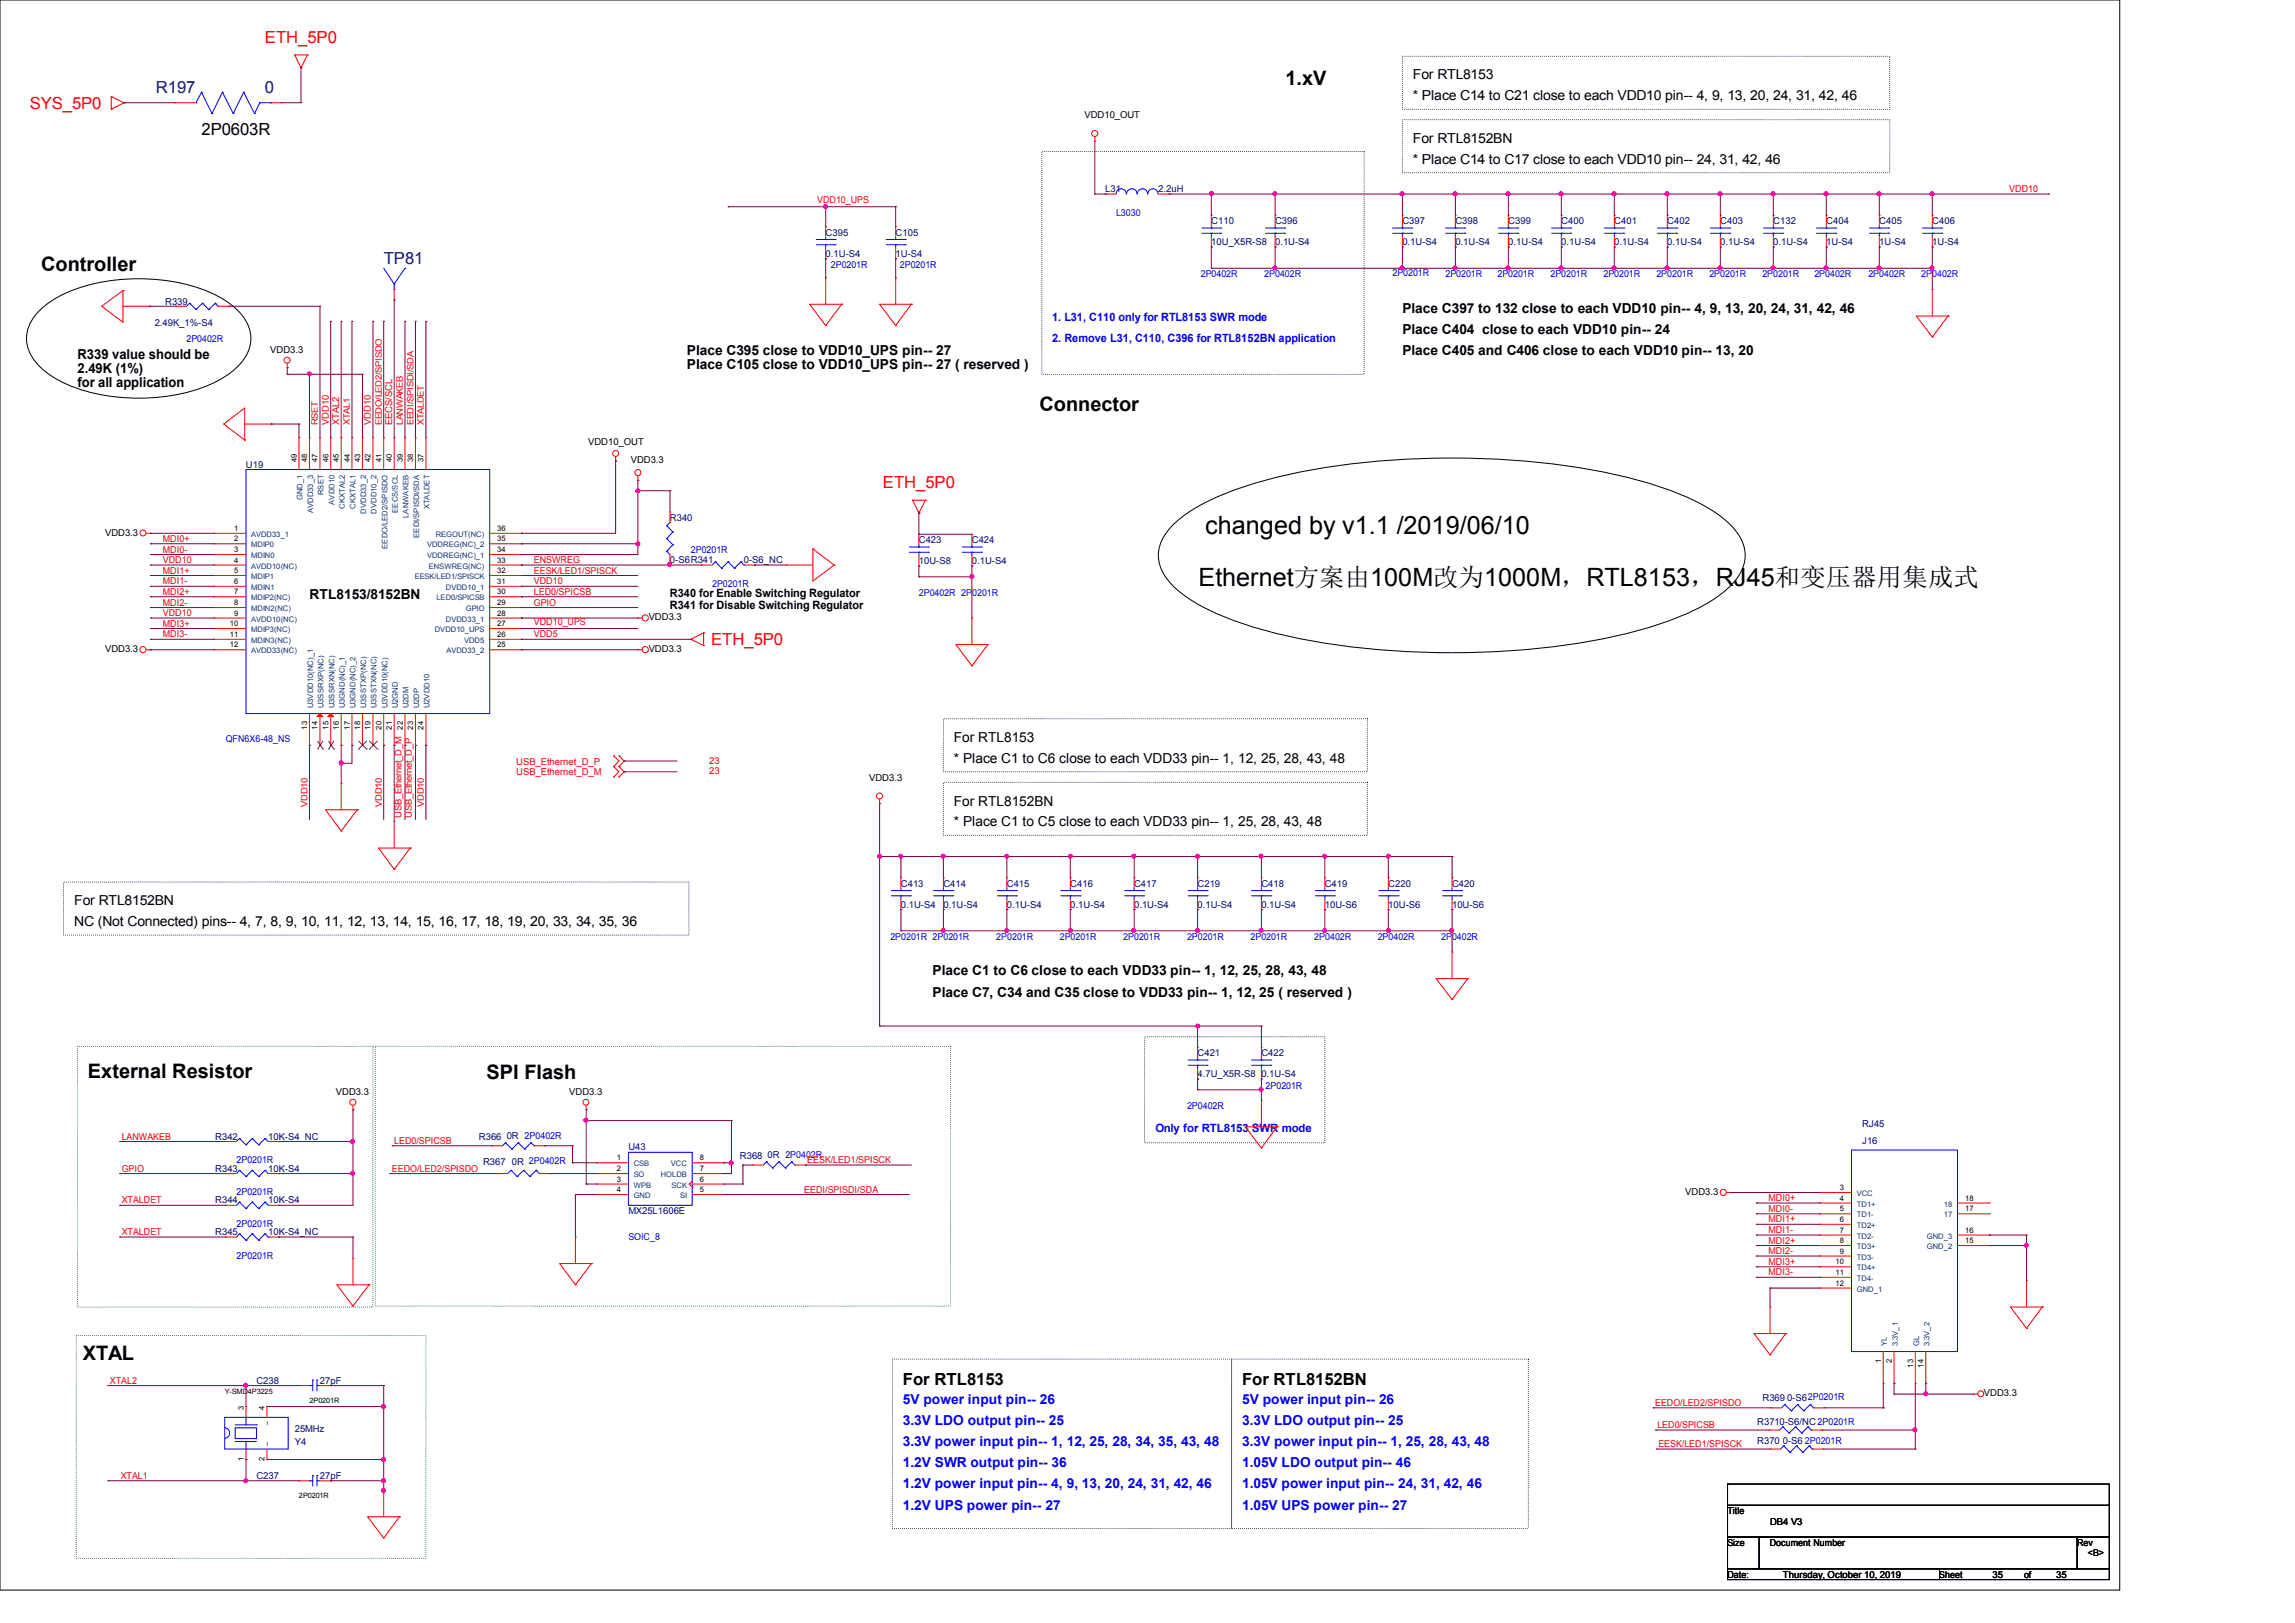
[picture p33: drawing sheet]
<svg xmlns="http://www.w3.org/2000/svg" width="297mm" height="210mm" viewBox="0 0 297 210" stroke-linecap="round" stroke-linejoin="round" font-family="sans-serif">
<defs><g id="words">
<g font-size="3.3">
<text x="156" y="69.1">changed by v1.1 /2019/06/10</text>
<text x="155.1" y="75.8">Ethernet方案由100M改为1000M，RTL8153，RJ45和变压器用集成式</text>
</g>
<g font-size="2.6">
<text x="166.4" y="11">1.xV</text>
<text x="5.3" y="35.1">Controller</text>
<text x="134.5" y="53.2">Connector</text>
<text x="11.4" y="139.4">External Resistor</text>
<text x="62.9" y="139.6">SPI Flash</text>
<text x="10.7" y="175.9">XTAL</text>
</g>
<g font-size="2.2" fill="#f00">
<text x="34.3" y="5.5">ETH_5P0</text>
<text x="3.9" y="14.1">SYS_5P0</text>
<text x="114.3" y="63.2">ETH_5P0</text>
<text x="92" y="83.5">ETH_5P0</text>
</g>
<g font-size="2.2" fill="#000080">
<text x="20.1" y="12">R197</text>
<text x="34.3" y="12">0</text>
<text x="49.7" y="34.2">TP81</text>
</g>
<g font-size="2.2">
<text x="26.1" y="17.5">2P0603R</text>
<text x="116.8" y="179.2">For RTL8153</text>
<text x="160.7" y="179.2">For RTL8152BN</text>
</g>
<g font-size="1.8">
<text x="182.8" y="10.2">For RTL8153</text>
<text x="182.8" y="13">* Place C14 to C21 close to each VDD10 pin-- 4, 9, 13, 20, 24, 31, 42, 46</text>
<text x="182.8" y="18.5">For RTL8152BN</text>
<text x="182.8" y="21.2">* Place C14 to C17 close to each VDD10 pin-- 24, 31, 42, 46</text>
<text x="181.5" y="40.5">Place C397 to 132 close to each VDD10 pin-- 4, 9, 13, 20, 24, 31, 42, 46</text>
<text x="10" y="46.5">R339 value should be</text>
<text x="88.9" y="46">Place C395 close to VDD10_UPS pin-- 27</text>
<text x="88.9" y="47.8">Place C105 close to VDD10_UPS pin-- 27 ( reserved )</text>
<text x="181.5" y="43.2">Place C404 close to each VDD10 pin-- 24</text>
<text x="181.5" y="46">Place C405 and C406 close to each VDD10 pin-- 13, 20</text>
<text x="10" y="48.3">2.49K (1%)</text>
<text x="10" y="50.1">for all application</text>
<text x="40" y="77.5">RTL8153/8152BN</text>
<text x="123.4" y="96">For RTL8153</text>
<text x="123.4" y="98.7">* Place C1 to C6 close to each VDD33 pin-- 1, 12, 25, 28, 43, 48</text>
<text x="123.4" y="106.9">* Place C1 to C5 close to each VDD33 pin-- 1, 25, 28, 43, 48</text>
<text x="123.4" y="104.2">For RTL8152BN</text>
<text x="9.6" y="119.8">NC (Not Connected) pins-- 4, 7, 8, 9, 10, 11, 12, 13, 14, 15, 16, 17, 18, 19, 20, 33, 34, 35, 36</text>
<text x="9.6" y="117.1">For RTL8152BN</text>
<text x="120.7" y="128.9">Place C7, C34 and C35 close to VDD33 pin-- 1, 12, 25 ( reserved )</text>
<text x="120.7" y="126.2">Place C1 to C6 close to each VDD33 pin-- 1, 12, 25, 28, 43, 48</text>
</g>
<g font-size="1.8" fill="#00f">
<text x="116.8" y="181.6">5V power input pin-- 26</text>
<text x="116.8" y="184.4">3.3V LDO output pin-- 25</text>
<text x="160.7" y="181.6">5V power input pin-- 26</text>
<text x="160.7" y="184.4">3.3V LDO output pin-- 25</text>
<text x="116.8" y="187.1">3.3V power input pin-- 1, 12, 25, 28, 34, 35, 43, 48</text>
<text x="116.8" y="189.8">1.2V SWR output pin-- 36</text>
<text x="160.7" y="189.8">1.05V LDO output pin-- 46</text>
<text x="160.7" y="187.1">3.3V power input pin-- 1, 25, 28, 43, 48</text>
<text x="116.8" y="192.6">1.2V power input pin-- 4, 9, 13, 20, 24, 31, 42, 46</text>
<text x="116.8" y="195.3">1.2V UPS power pin-- 27</text>
<text x="160.7" y="192.6">1.05V power input pin-- 24, 31, 42, 46</text>
<text x="160.7" y="195.3">1.05V UPS power pin-- 27</text>
</g>
<g font-size="1.5" fill="#00f">
<text x="136.2" y="41.5">1. L31, C110 only for RTL8153 SWR mode</text>
<text x="136.2" y="44.3">2. Remove L31, C110, C396 for RTL8152BN application</text>
<text x="149.5" y="146.5">Only for RTL8153 SWR mode</text>
</g>
<g font-size="1.5">
<text x="86.7" y="77.2">R340 for Enable Switching Regulator</text>
<text x="86.7" y="78.7">R341 for Disable Switching Regulator</text>
</g>
<g font-size="1.2">
<text x="140.3" y="15.3">VDD10_OUT</text>
<text x="35" y="45.7">VDD3.3</text>
<text x="76.1" y="57.5">VDD10_OUT</text>
<text x="81.6" y="59.9">VDD3.3</text>
<text x="13.6" y="69.3">VDD3.3</text>
<text x="83.9" y="80.3">VDD3.3</text>
<text x="13.6" y="84.4">VDD3.3</text>
<text x="83.9" y="84.4">VDD3.3</text>
<text x="112.5" y="101">VDD3.3</text>
<text x="43.5" y="141.7">VDD3.3</text>
<text x="73.7" y="141.7">VDD3.3</text>
<text x="218.1" y="154.6">VDD3.3</text>
<text x="256.7" y="180.7">VDD3.3</text>
<text x="223.5" y="195.9">Title</text>
<text x="229.1" y="197.3">DB4 V3</text>
<text x="223.5" y="200">Size</text>
<text x="229" y="200">Document Number</text>
<text x="268.8" y="200">Rev</text>
<text x="270.2" y="201.4">&lt;B&gt;</text>
<text x="223.5" y="204.1">Date:</text>
<text x="230.7" y="204.1">Thursday, October 10, 2019</text>
<text x="251" y="204.1">Sheet</text>
<text x="257.8" y="204.1">35</text>
<text x="261.9" y="204.1">of</text>
<text x="266.1" y="204.1">35</text>
</g>
<g font-size="1.2" fill="#f00">
<text x="105.7" y="26.3">VDD10_UPS</text>
<text x="260" y="24.8">VDD10</text>
<text x="41.1" y="55" transform="rotate(-90 41.1 55)">RSET</text>
<text x="42.5" y="55" transform="rotate(-90 42.5 55)">VDD10</text>
<text x="43.9" y="55" transform="rotate(-90 43.9 55)">XTAL2</text>
<text x="45.3" y="55" transform="rotate(-90 45.3 55)">XTAL1</text>
<text x="48" y="55" transform="rotate(-90 48 55)">VDD10</text>
<text x="49.4" y="55" transform="rotate(-90 49.4 55)">EEDO/LED2/SPISDO</text>
<text x="50.8" y="55" transform="rotate(-90 50.8 55)">EECS/SCL</text>
<text x="52.2" y="55" transform="rotate(-90 52.2 55)">LANWAKEB</text>
<text x="53.5" y="55" transform="rotate(-90 53.5 55)">EEDI/SPISDI/SDA</text>
<text x="54.9" y="55" transform="rotate(-90 54.9 55)">XTALDET</text>
<text x="21.1" y="70.1">MDI0+</text>
<text x="21.1" y="71.5">MDI0-</text>
<text x="21.1" y="72.9">VDD10</text>
<text x="21.1" y="74.2">MDI1+</text>
<text x="21.1" y="75.6">MDI1-</text>
<text x="21.1" y="77">MDI2+</text>
<text x="69.1" y="72.9">ENSWREG</text>
<text x="69.1" y="74.2">EESK/LED1/SPISCK</text>
<text x="69.1" y="75.6">VDD10</text>
<text x="69.1" y="77">LED0/SPICSB</text>
<text x="21.1" y="78.4">MDI2-</text>
<text x="21.1" y="79.7">VDD10</text>
<text x="21.1" y="81.1">MDI3+</text>
<text x="21.1" y="82.5">MDI3-</text>
<text x="69.1" y="78.4">GPIO</text>
<text x="69.1" y="80.9">VDD10_UPS</text>
<text x="69.1" y="82.5">VDD5</text>
<text x="66.8" y="98.9">USB_Ethernet_D_P</text>
<text x="66.8" y="100.3">USB_Ethernet_D_M</text>
<text x="91.8" y="98.8">23</text>
<text x="91.8" y="100.2">23</text>
<text x="39.8" y="104.4" transform="rotate(-90 39.8 104.4)">VDD10</text>
<text x="49.4" y="104.4" transform="rotate(-90 49.4 104.4)">VDD10</text>
<text x="51.9" y="105.8" transform="rotate(-90 51.9 105.8)">USB_Ethernet_D_M</text>
<text x="53.3" y="105.8" transform="rotate(-90 53.3 105.8)">USB_Ethernet_D_P</text>
<text x="54.9" y="104.4" transform="rotate(-90 54.9 104.4)">VDD10</text>
<text x="15.7" y="147.4">LANWAKEB</text>
<text x="51" y="148">LED0/SPICSB</text>
<text x="15.7" y="151.6">GPIO</text>
<text x="15.7" y="155.7">XTALDET</text>
<text x="50.7" y="151.6">EEDO/LED2/SPISDO</text>
<text x="104.1" y="154.3">EEDI/SPISDI/SDA</text>
<text x="104.5" y="150.5">EESK/LED1/SPISCK</text>
<text x="228.9" y="155.4">MDI0+</text>
<text x="15.7" y="159.8">XTALDET</text>
<text x="228.9" y="156.8">MDI0-</text>
<text x="228.9" y="158.2">MDI1+</text>
<text x="228.9" y="159.6">MDI1-</text>
<text x="228.9" y="160.9">MDI2+</text>
<text x="228.9" y="162.3">MDI2-</text>
<text x="228.9" y="163.7">MDI3+</text>
<text x="228.9" y="165">MDI3-</text>
<text x="14.2" y="179">XTAL2</text>
<text x="214.2" y="181.9">EEDO/LED2/SPISDO</text>
<text x="214.5" y="184.8">LED0/SPICSB</text>
<text x="15.6" y="191.3">XTAL1</text>
<text x="214.6" y="187.2">EESK/LED1/SPISCK</text>
</g>
<g font-size="1.2" fill="#000080">
<text x="143" y="24.9">L31</text>
<text x="149.9" y="24.9">2.2uH</text>
<text x="156.8" y="29">C110</text>
<text x="165" y="29">C396</text>
<text x="181.5" y="29">C397</text>
<text x="188.3" y="29">C398</text>
<text x="195.2" y="29">C399</text>
<text x="202.1" y="29">C400</text>
<text x="208.9" y="29">C401</text>
<text x="215.8" y="29">C402</text>
<text x="222.6" y="29">C403</text>
<text x="229.5" y="29">C132</text>
<text x="236.3" y="29">C404</text>
<text x="243.2" y="29">C405</text>
<text x="250.1" y="29">C406</text>
<text x="106.8" y="30.5">C395</text>
<text x="106.8" y="33.2">0.1U-S4</text>
<text x="115.9" y="30.5">C105</text>
<text x="115.9" y="33.2">1U-S4</text>
<text x="156.8" y="31.8">10U_X5R-S8</text>
<text x="165" y="31.8">0.1U-S4</text>
<text x="181.5" y="31.8">0.1U-S4</text>
<text x="188.3" y="31.8">0.1U-S4</text>
<text x="195.2" y="31.8">0.1U-S4</text>
<text x="202.1" y="31.8">0.1U-S4</text>
<text x="208.9" y="31.8">0.1U-S4</text>
<text x="215.8" y="31.8">0.1U-S4</text>
<text x="222.6" y="31.8">0.1U-S4</text>
<text x="229.5" y="31.8">0.1U-S4</text>
<text x="236.3" y="31.8">1U-S4</text>
<text x="243.2" y="31.8">1U-S4</text>
<text x="250.1" y="31.8">1U-S4</text>
<text x="21.4" y="39.4">R339</text>
<text x="20" y="42.2">2.49K_1%-S4</text>
<text x="31.8" y="60.5">U19</text>
<text x="86.7" y="67.4">R340</text>
<text x="118.9" y="70.3">C423</text>
<text x="125.8" y="70.3">C424</text>
<text x="86.7" y="72.9">0-S6R341</text>
<text x="96.3" y="72.9">0-S6_NC</text>
<text x="118.9" y="73">10U-S8</text>
<text x="125.8" y="73">0.1U-S4</text>
<text x="116.6" y="114.7">C413</text>
<text x="116.6" y="117.5">0.1U-S4</text>
<text x="122.1" y="114.7">C414</text>
<text x="122.1" y="117.5">0.1U-S4</text>
<text x="130.3" y="114.7">C415</text>
<text x="130.3" y="117.5">0.1U-S4</text>
<text x="138.5" y="114.7">C416</text>
<text x="138.5" y="117.5">0.1U-S4</text>
<text x="146.8" y="114.7">C417</text>
<text x="146.8" y="117.5">0.1U-S4</text>
<text x="155" y="114.7">C219</text>
<text x="155" y="117.5">0.1U-S4</text>
<text x="163.2" y="114.7">C418</text>
<text x="163.2" y="117.5">0.1U-S4</text>
<text x="171.4" y="114.7">C419</text>
<text x="171.4" y="117.5">10U-S6</text>
<text x="179.7" y="114.7">C220</text>
<text x="179.7" y="117.5">10U-S6</text>
<text x="187.9" y="114.7">C420</text>
<text x="187.9" y="117.5">10U-S6</text>
<text x="155" y="136.7">C421</text>
<text x="163.2" y="136.7">C422</text>
<text x="155" y="139.4">4.7U_X5R-S8</text>
<text x="163.2" y="139.4">0.1U-S4</text>
<text x="27.9" y="147.5">R342</text>
<text x="34.7" y="147.5">10K-S4_NC</text>
<text x="62" y="147.5">R366</text>
<text x="65.6" y="147.4">0R 2P0402R</text>
<text x="81.3" y="148.8">U43</text>
<text x="95.8" y="149.9">R368</text>
<text x="99.3" y="149.8">0R 2P0402R</text>
<text x="241" y="148">J16</text>
<text x="241" y="145.8">RJ45</text>
<text x="27.9" y="151.6">R343</text>
<text x="27.9" y="155.7">R344</text>
<text x="34.7" y="151.6">10K-S4</text>
<text x="34.7" y="155.7">10K-S4</text>
<text x="62.5" y="150.8">R367</text>
<text x="66.2" y="150.8">0R 2P0402R</text>
<text x="27.9" y="159.9">R345</text>
<text x="34.7" y="159.9">10K-S4_NC</text>
<text x="81.3" y="157.1">MX25L1606E</text>
<text x="33.2" y="179">C238</text>
<text x="41.4" y="179">27pF</text>
<text x="38.1" y="185.3">25MHz</text>
<text x="227.4" y="184.4">R3710-S6/NC 2P0201R</text>
<text x="228.1" y="181.2">R369</text>
<text x="231.3" y="181.2">0-S62P0201R</text>
<text x="33.2" y="191.4">C237</text>
<text x="38.1" y="187">Y4</text>
<text x="41.4" y="191.4">27pF</text>
<text x="227.4" y="186.9">R370</text>
<text x="230.7" y="186.9">0-S6</text>
</g>
<g font-size="1.2" fill="#00f">
<text x="144.4" y="27.9">L3030</text>
<text x="107.5" y="34.6">2P0201R</text>
<text x="116.4" y="34.6">2P0201R</text>
<text x="155.4" y="35.9">2P0402R</text>
<text x="163.6" y="35.9">2P0402R</text>
<text x="180.2" y="35.7">2P0201R</text>
<text x="187.1" y="35.9">2P0201R</text>
<text x="193.8" y="35.9">2P0201R</text>
<text x="200.6" y="35.9">2P0201R</text>
<text x="207.5" y="35.9">2P0201R</text>
<text x="214.4" y="35.9">2P0201R</text>
<text x="221.2" y="35.9">2P0201R</text>
<text x="228.1" y="35.9">2P0201R</text>
<text x="234.8" y="35.9">2P0402R</text>
<text x="241.8" y="35.9">2P0402R</text>
<text x="248.6" y="35.9">2P0402R</text>
<text x="24.1" y="44.2">2P0402R</text>
<text x="89.4" y="71.5">2P0201R</text>
<text x="92.2" y="75.9">2P0201R</text>
<text x="118.9" y="77.1">2P0402R 2P0201R</text>
<text x="29.2" y="96.1">QFN6X6-48_NS</text>
<text x="115.2" y="121.6">2P0201R 2P0201R</text>
<text x="128.9" y="121.6">2P0201R</text>
<text x="137.1" y="121.6">2P0201R</text>
<text x="145.4" y="121.6">2P0201R</text>
<text x="153.6" y="121.6">2P0201R</text>
<text x="161.8" y="121.6">2P0201R</text>
<text x="170.1" y="121.6">2P0402R</text>
<text x="178.3" y="121.6">2P0402R</text>
<text x="186.5" y="121.6">2P0402R</text>
<text x="153.6" y="143.5">2P0402R</text>
<text x="163.8" y="140.9">2P0201R</text>
<text x="30.6" y="150.5">2P0201R</text>
<text x="30.6" y="154.6">2P0201R</text>
<text x="30.6" y="158.7">2P0201R</text>
<text x="81.3" y="160.4">SOIC_8</text>
<text x="30.6" y="162.9">2P0201R</text>
<text x="233.6" y="186.9">2P0201R</text>
</g>
<g font-size="1.1" fill="#00f">
<text x="34.9" y="184.5" transform="rotate(-90 34.9 184.5)">-</text>
<text x="34.9" y="187.2" transform="rotate(-90 34.9 187.2)">-</text>
</g>
<g font-size="1">
<text x="38.4" y="59.8" transform="rotate(-90 38.4 59.8)">49</text>
<text x="39.8" y="59.8" transform="rotate(-90 39.8 59.8)">48</text>
<text x="41.1" y="59.8" transform="rotate(-90 41.1 59.8)">47</text>
<text x="42.5" y="59.8" transform="rotate(-90 42.5 59.8)">46</text>
<text x="43.9" y="59.8" transform="rotate(-90 43.9 59.8)">45</text>
<text x="45.3" y="59.8" transform="rotate(-90 45.3 59.8)">44</text>
<text x="46.6" y="59.8" transform="rotate(-90 46.6 59.8)">43</text>
<text x="48" y="59.8" transform="rotate(-90 48 59.8)">42</text>
<text x="49.4" y="59.8" transform="rotate(-90 49.4 59.8)">41</text>
<text x="50.7" y="59.8" transform="rotate(-90 50.7 59.8)">40</text>
<text x="52.1" y="59.8" transform="rotate(-90 52.1 59.8)">39</text>
<text x="53.5" y="59.8" transform="rotate(-90 53.5 59.8)">38</text>
<text x="54.8" y="59.8" transform="rotate(-90 54.8 59.8)">37</text>
<text x="30.3" y="71.4">3</text>
<text x="30.3" y="68.7">1</text>
<text x="30.3" y="70">2</text>
<text x="64.4" y="68.7">36</text>
<text x="64.4" y="70">35</text>
<text x="64.4" y="71.4">34</text>
<text x="30.3" y="75.6">6</text>
<text x="30.3" y="72.8">4</text>
<text x="30.3" y="74.2">5</text>
<text x="30.3" y="76.9">7</text>
<text x="64.4" y="72.8">33</text>
<text x="64.4" y="74.2">32</text>
<text x="64.4" y="75.6">31</text>
<text x="64.4" y="76.9">30</text>
<text x="29.8" y="83.8">12</text>
<text x="29.8" y="81">10</text>
<text x="29.8" y="82.4">11</text>
<text x="30.3" y="79.7">9</text>
<text x="30.3" y="78.3">8</text>
<text x="64.4" y="78.3">29</text>
<text x="64.4" y="81">27</text>
<text x="64.4" y="82.4">26</text>
<text x="64.4" y="83.8">25</text>
<text x="64.4" y="79.7">28</text>
<text x="39.8" y="94.4" transform="rotate(-90 39.8 94.4)">13</text>
<text x="41.1" y="94.4" transform="rotate(-90 41.1 94.4)">14</text>
<text x="42.5" y="94.4" transform="rotate(-90 42.5 94.4)">15</text>
<text x="43.9" y="94.4" transform="rotate(-90 43.9 94.4)">16</text>
<text x="45.3" y="94.4" transform="rotate(-90 45.3 94.4)">17</text>
<text x="46.6" y="94.4" transform="rotate(-90 46.6 94.4)">18</text>
<text x="48" y="94.4" transform="rotate(-90 48 94.4)">19</text>
<text x="49.4" y="94.4" transform="rotate(-90 49.4 94.4)">20</text>
<text x="50.7" y="94.4" transform="rotate(-90 50.7 94.4)">21</text>
<text x="52.1" y="94.4" transform="rotate(-90 52.1 94.4)">22</text>
<text x="53.5" y="94.4" transform="rotate(-90 53.5 94.4)">23</text>
<text x="54.8" y="94.4" transform="rotate(-90 54.8 94.4)">24</text>
<text x="79.8" y="150.2">1</text>
<text x="79.8" y="151.5">2</text>
<text x="79.8" y="152.9">3</text>
<text x="79.8" y="154.3">4</text>
<text x="90.6" y="150.2">8</text>
<text x="90.6" y="151.5">7</text>
<text x="90.6" y="152.9">6</text>
<text x="90.6" y="154.3">5</text>
<text x="238.1" y="154">3</text>
<text x="238.1" y="155.4">4</text>
<text x="254.3" y="155.4">18</text>
<text x="238.1" y="156.8">5</text>
<text x="238.1" y="158.1">6</text>
<text x="238.1" y="160.9">8</text>
<text x="238.1" y="159.5">7</text>
<text x="254.3" y="156.8">17</text>
<text x="254.3" y="159.5">16</text>
<text x="254.3" y="160.9">15</text>
<text x="237.6" y="163.6">10</text>
<text x="237.6" y="165">11</text>
<text x="237.6" y="166.4">12</text>
<text x="238.1" y="162.2">9</text>
<text x="243.4" y="176.4" transform="rotate(-90 243.4 176.4)">1</text>
<text x="244.8" y="176.4" transform="rotate(-90 244.8 176.4)">2</text>
<text x="247.6" y="176.9" transform="rotate(-90 247.6 176.9)">13</text>
<text x="248.9" y="176.9" transform="rotate(-90 248.9 176.9)">14</text>
<text x="31.5" y="182.4" transform="rotate(-90 31.5 182.4)">3</text>
<text x="34.3" y="182.4" transform="rotate(-90 34.3 182.4)">4</text>
<text x="31.5" y="189" transform="rotate(-90 31.5 189)">1</text>
<text x="34.3" y="189" transform="rotate(-90 34.3 189)">2</text>
</g>
<g font-size="1" fill="#004080">
<text x="39.2" y="64.7" transform="rotate(-90 39.2 64.7)">GND_1</text>
<text x="41.9" y="64.1" transform="rotate(-90 41.9 64.1)">RSET</text>
<text x="43.3" y="65.3" transform="rotate(-90 43.3 65.3)">AVDD10</text>
<text x="44.6" y="65.9" transform="rotate(-90 44.6 65.9)">CKXTAL2</text>
<text x="46" y="65.9" transform="rotate(-90 46 65.9)">CKXTAL1</text>
<text x="55.6" y="65.9" transform="rotate(-90 55.6 65.9)">XTALDET</text>
<text x="32.5" y="69.5">AVDD33_1</text>
<text x="32.5" y="70.8">MDIP0</text>
<text x="40.5" y="66.4" transform="rotate(-90 40.5 66.4)">AVDD33_3</text>
<text x="47.4" y="66.4" transform="rotate(-90 47.4 66.4)">DVDD33_2</text>
<text x="48.7" y="66.4" transform="rotate(-90 48.7 66.4)">DVDD10_2</text>
<text x="50.1" y="71" transform="rotate(-90 50.1 71)">EEDO/LED2/SPISDO</text>
<text x="51.5" y="66.4" transform="rotate(-90 51.5 66.4)">EECS/SCL</text>
<text x="52.9" y="67" transform="rotate(-90 52.9 67)">LANWAKEB</text>
<text x="54.2" y="69.6" transform="rotate(-90 54.2 69.6)">EEDI/SPISDI/SDA</text>
<text x="55.3" y="70.8">VDDREG(NC)_2</text>
<text x="56.4" y="69.5">REGOUT(NC)</text>
<text x="32.5" y="72.2">MDIN0</text>
<text x="32.5" y="76.3">MDIN1</text>
<text x="32.5" y="73.6">AVDD10(NC)</text>
<text x="32.5" y="74.9">MDIP1</text>
<text x="32.5" y="77.7">MDIP2(NC)</text>
<text x="53.7" y="74.9">EESK/LED1/SPISCK</text>
<text x="55.3" y="72.2">VDDREG(NC)_1</text>
<text x="55.5" y="73.6">ENSWREG(NC)</text>
<text x="56.5" y="77.7">LED0/SPICSB</text>
<text x="57.7" y="76.3">DVDD10_1</text>
<text x="32.5" y="80.4">AVDD10(NC)</text>
<text x="32.5" y="79.1">MDIN2(NC)</text>
<text x="32.5" y="81.8">MDIP3(NC)</text>
<text x="32.5" y="83.2">MDIN3(NC)</text>
<text x="56.3" y="81.8">DVDD10_UPS</text>
<text x="57.7" y="80.4">DVDD33_1</text>
<text x="60.1" y="83.2">VDD5</text>
<text x="60.3" y="79.1">GPIO</text>
<text x="32.5" y="84.5">AVDD33(NC)</text>
<text x="57.8" y="84.5">AVDD33_2</text>
<text x="40.5" y="91.6" transform="rotate(-90 40.5 91.6)">U3VDD10(NC)_1</text>
<text x="41.9" y="91.6" transform="rotate(-90 41.9 91.6)">U3SSRXP(NC)</text>
<text x="43.3" y="91.6" transform="rotate(-90 43.3 91.6)">U3SSRXN(NC)</text>
<text x="44.6" y="91.6" transform="rotate(-90 44.6 91.6)">U3GND(NC)_1</text>
<text x="46" y="91.6" transform="rotate(-90 46 91.6)">U3GND(NC)_2</text>
<text x="47.4" y="91.6" transform="rotate(-90 47.4 91.6)">U3SSTXP(NC)</text>
<text x="48.7" y="91.6" transform="rotate(-90 48.7 91.6)">U3SSTXN(NC)</text>
<text x="50.1" y="91.6" transform="rotate(-90 50.1 91.6)">U3VDD10(NC)</text>
<text x="51.5" y="91.6" transform="rotate(-90 51.5 91.6)">U2GND</text>
<text x="52.9" y="91.6" transform="rotate(-90 52.9 91.6)">U2DM</text>
<text x="54.2" y="91.6" transform="rotate(-90 54.2 91.6)">U2DP</text>
<text x="55.6" y="91.6" transform="rotate(-90 55.6 91.6)">U2VDD10</text>
<text x="82" y="150.9">CSB</text>
<text x="82" y="152.3">SO</text>
<text x="82" y="153.7">WPB</text>
<text x="82" y="155">GND</text>
<text x="85.5" y="152.3">HOLDB</text>
<text x="86.8" y="150.9">VCC</text>
<text x="86.9" y="153.7">SCK</text>
<text x="88" y="155">SI</text>
<text x="240.3" y="154.8">VCC</text>
<text x="240.3" y="156.1">TD1+</text>
<text x="240.3" y="157.5">TD1-</text>
<text x="240.3" y="158.9">TD2+</text>
<text x="240.3" y="161.6">TD3+</text>
<text x="240.3" y="160.3">TD2-</text>
<text x="249.4" y="160.3">GND_3</text>
<text x="249.4" y="161.6">GND_2</text>
<text x="251.6" y="156.1">18</text>
<text x="251.6" y="157.5">17</text>
<text x="240.3" y="163">TD3-</text>
<text x="240.3" y="164.4">TD4+</text>
<text x="240.3" y="165.7">TD4-</text>
<text x="240.3" y="167.1">GND_1</text>
<text x="244.2" y="174.2" transform="rotate(-90 244.2 174.2)">YL</text>
<text x="245.6" y="174.2" transform="rotate(-90 245.6 174.2)">3.3V_1</text>
<text x="248.3" y="174.2" transform="rotate(-90 248.3 174.2)">GL</text>
<text x="249.7" y="174.2" transform="rotate(-90 249.7 174.2)">3.3V_2</text>
</g>
<g font-size=".9">
<text x="29.1" y="180.4">Y-SMD4P3225</text>
<text x="40" y="181.5">2P0201R</text>
<text x="38.7" y="193.8">2P0201R</text>
</g>
</g></defs>
<path d="M0 0h274.3v205.7h-274.3zM4.9 40.4a13.9 13.9 0 0 1 6.7-3.5 25.4 25.4 0 0 1 15.4 .9 9.3 9.3 0 0 1 5.1 4.2 4.6 4.6 0 0 1-1.1 5.2 13.9 13.9 0 0 1-6.7 3.5 25.4 25.4 0 0 1-15.4-.9 9.3 9.3 0 0 1-5.1-4.2 4.6 4.6 0 0 1 1.1-5.2zM151.7 68.1a22 22 0 0 1 8.4-4.8 83.4 83.4 0 0 1 24.8-4 97.6 97.6 0 0 1 26.7 2.7 35.1 35.1 0 0 1 10.4 4.3 8.6 8.6 0 0 1 3.7 4.6 5 5 0 0 1-1.6 4.8 22 22 0 0 1-8.4 4.7 83.4 83.4 0 0 1-24.9 4 97.6 97.6 0 0 1-26.7-2.7 35.1 35.1 0 0 1-10.3-4.3 8.6 8.6 0 0 1-3.8-4.6 5 5 0 0 1 1.7-4.7zM223.6 192h49.4v2.8h-49.4zM223.6 194.8h49.4v4.1h-49.4zM223.6 198.9h4.1v4.1h-4.1zM227.7 198.9h41.1v4.1h-41.1zM268.8 198.9h4.2v4.1h-4.2zM223.6 203h27.4v1.4h-27.4zM251 203h22v1.4h-22z" fill="none" stroke="#000" stroke-width=".13"/>
<path d="M10 135.4h38.3v33.7h-38.3zM48.6 135.4h74.4v33.6h-74.4zM9.9 172.8h45.2v28.8h-45.2z" fill="none" stroke="#008000" stroke-width=".13" stroke-dasharray="0 .3"/>
<path d="M134.8 19.6h41.7v28.8h-41.7zM181.5 15.5h63.1v6.9h-63.1zM181.5 7.3h63.1v6.8h-63.1zM122.1 93h54.9v6.9h-54.9zM8.2 114.1h81v6.9h-81zM122.1 101.2h54.9v6.9h-54.9zM148.1 134.2h23.3v13.7h-23.3zM115.5 175.9h43.9v21.9h-43.9zM159.4 175.9h38.4v21.9h-38.4z" fill="none" stroke="#000" stroke-width=".13" stroke-dasharray="0 .3"/>
<g fill="none" stroke="#f00" stroke-width=".13">
<path d="M14.4 14.1h.1M14.4 12.5h.1M14.4 12.5v1.6M14.4 12.5l1.6 .8M16 13.3h.1M16 13.3l-1.6 .8M22.6 13.3h.1M22.6 13.3h2.8M35 13.3h1.4M36.4 13.3h.1M38.1 7.1h.1M38.1 7.1l.8 1.7"/>
<path d="M38.1 7.1h1.7M38.9 8.8h.1M39.8 7.1h.1M39.8 7.1l-.9 1.7M141.7 18.2h.1M141.7 17.7v.5M13.2 39.6h.1M15.9 37.6h.1M15.9 39.6h3.4M15.9 37.6v4.1l-2.7-2.1M15.9 37.6l-2.7 2M19.3 39.6h.1"/>
<path d="M22.8 39.6h.1M22.8 39.6h1.3M28.2 39.6h1.4M29.6 39.6h.1M51 38.8h.1M51 37.5v1.3M106.8 35.9h.1M106.8 29.3h.1M106.8 33.5h.1M106.8 29.3v1.4M106.8 32.1v1.4M106.8 35.9v3.5"/>
<path d="M108.9 39.4h.1M108.9 39.4h-4.1l2 2.7M108.9 39.4l-2.1 2.7M115.9 35.9h.1M115.9 29.3h.1M115.9 33.5h.1M115.9 29.3v1.4M115.9 32.1v1.4M115.9 35.9v3.5M117.9 39.4h.1M117.9 39.4h-4.1l2.1 2.7M117.9 39.4l-2 2.7"/>
<path d="M143 25.1h.1M143 25.1h1.4M149.9 25.1h1.4M151.3 25.1h.1M156.8 27.9h.1M156.8 32h.1M156.8 27.9v1.3M156.8 30.6v1.4M165 27.9h.1M165 32h.1M165 27.9v1.3M165 30.6v1.4"/>
<path d="M181.5 27.9h.1M181.5 32h.1M181.5 27.9v1.3M181.5 30.6v1.4M188.3 27.9h.1M188.3 32h.1M188.3 27.9v1.3M188.3 30.6v1.4M195.2 27.9h.1M195.2 32h.1M195.2 27.9v1.3M195.2 30.6v1.4"/>
<path d="M202.1 27.9h.1M202.1 32h.1M202.1 27.9v1.3M202.1 30.6v1.4M208.9 27.9h.1M208.9 32h.1M208.9 27.9v1.3M208.9 30.6v1.4M215.8 27.9h.1M215.8 32h.1M215.8 27.9v1.3M215.8 30.6v1.4"/>
<path d="M222.6 27.9h.1M222.6 32h.1M222.6 27.9v1.3M222.6 30.6v1.4M229.5 27.9h.1M229.5 32h.1M229.5 27.9v1.3M229.5 30.6v1.4M236.3 27.9h.1M236.3 32h.1M236.3 27.9v1.3M236.3 30.6v1.4"/>
<path d="M243.2 27.9h.1M243.2 32h.1M243.2 27.9v1.3M243.2 30.6v1.4M250.1 37.5h.1M250.1 27.9h.1M250.1 32h.1M250.1 27.9v1.3M250.1 30.6v1.4M250.1 37.5v3.4M29 54.9h.1M29 54.9l2.7-2.1v4.1"/>
<path d="M29 54.9l2.7 2M31.7 56.9h.1M31.7 54.9h3.4M35.1 54.9h.1M37.2 47.6h.1M37.2 47v.6M38.7 56.6h.1M38.7 56.6v4.1M40 56.6h.1M40 56.6v4.1M41.4 56.6h.1M41.4 56.6v4.1"/>
<path d="M42.8 56.6h.1M42.8 56.6v4.1M44.2 56.6h.1M44.2 56.6v4.1M45.6 56.6h.1M45.6 56.6v4.1M46.9 56.6h.1M46.9 56.6v4.1M48.3 56.6h.1M48.3 56.6v4.1M49.7 56.6h.1M49.7 56.6v4.1"/>
<path d="M51 56.6h.1M51 56.6v4.1M52.4 56.6h.1M52.4 56.6v4.1M53.8 56.6h.1M53.8 56.6v4.1M55.1 56.6h.1M55.1 56.6v4.1M79.7 59.6h.1M79.7 59.1v.5M106.8 42.1h.1M115.9 42.1h.1"/>
<path d="M250.1 43.6h.1M252.1 40.9h.1M252.1 40.9h-4.1l2.1 2.7M252.1 40.9l-2 2.7M18.9 69h.6M19.5 69h.1M27.7 71.8h.1M27.7 69h.1M27.7 70.4h.1M27.7 75.9h.1M27.7 73.1h.1M27.7 74.5h.1"/>
<path d="M27.7 80h.1M27.7 77.2h.1M27.7 78.6h.1M27.7 69h4.1M27.7 80h4.1M27.7 73.1h4.1M27.7 71.8h4.1M27.7 70.4h4.1M27.7 75.9h4.1M27.7 74.5h4.1M27.7 77.2h4.1M27.7 78.6h4.1"/>
<path d="M63.4 69h4.1M63.4 80h4.1M63.4 73.1h4.1M63.4 71.8h4.1M63.4 70.4h4.1M63.4 75.9h4.1M63.4 74.5h4.1M63.4 77.2h4.1M63.4 78.6h4.1M67.5 69h.1M67.5 70.4h.1M67.5 71.8h.1"/>
<path d="M67.5 73.1h.1M67.5 74.5h.1M67.5 75.9h.1M67.5 77.2h.1M67.5 78.6h.1M67.5 80h.1M82.5 62.1h.1M82.5 80h.1M82.5 61.6v.5M82.5 80h.6M86.7 73.1h.1M86.7 66.3h.1"/>
<path d="M86.7 66.3v1.3M86.7 71.8v1.3M90.8 73.1h.1M90.8 73.1h1.4M96.3 73.1h1.4M97.7 73.1h.1M101.8 73.1h.1M101.8 73.1h3.4M105.2 71h.1M105.2 71v4.2l2.7-2.1M105.2 71l2.7 2.1M107.9 73.1h.1"/>
<path d="M118.1 64.7h.1M118.1 64.7l.8 1.7M118.1 64.7h1.7M118.9 66.4h.1M118.9 69.1h.1M118.9 73.2h.1M118.9 69.1v1.4M118.9 71.9v1.3M119.8 64.7h.1M119.8 64.7l-.9 1.7M125.8 80h.1M125.8 69.1h.1"/>
<path d="M125.8 73.2h.1M125.8 69.1v1.4M125.8 71.9v1.3M125.8 80v3.4M18.9 84.1h.6M19.5 84.1h.1M27.7 84.1h.1M27.7 81.3h.1M27.7 82.7h.1M27.7 84.1h4.1M27.7 81.3h4.1M27.7 82.7h4.1"/>
<path d="M40 96.4h.1M40 92.3v4.1M41.4 96.4h.1M41.4 92.3v4.1M42.8 96.4h.1M42.8 92.3v4.1M44.2 96.4h.1M44.2 92.3v4.1M45.6 96.4h.1M45.6 92.3v4.1M46.9 96.4h.1M46.9 92.3v4.1"/>
<path d="M48.3 96.4h.1M48.3 92.3v4.1M49.7 96.4h.1M49.7 92.3v4.1M51 96.4h.1M51 92.3v4.1M52.4 96.4h.1M52.4 92.3v4.1M53.8 96.4h.1M53.8 92.3v4.1M55.1 96.4h.1M55.1 92.3v4.1"/>
<path d="M63.4 84.1h4.1M63.4 81.3h4.1M63.4 82.7h4.1M67.5 81.3h.1M67.5 82.7h.1M67.5 84.1h.1M79.4 99.2h.1M79.4 97.8h.1M79.4 97.8l.7 .7-.7 .7M79.4 99.2l.7 .7-.7 .6M80.1 97.8h.1M80.1 99.2h.1"/>
<path d="M80.1 97.8l.7 .7-.7 .7M80.1 99.2l.7 .7-.7 .6M82.5 84.1h.1M82.5 84.1h.6M89.4 82.7h.1M89.4 82.7l1.7 .8M91.1 81.9h.1M91.1 83.5h.1M91.1 81.9l-1.7 .8M91.1 81.9v1.6M125.8 86.1h.1M127.8 83.4h.1"/>
<path d="M127.8 83.4h-4.1l2.1 2.7M127.8 83.4l-2 2.7M44.2 101.3h.1M44.2 107.5h.1M44.2 101.3v3.5M46.2 104.8h.1M46.2 104.8h-4.1l2.1 2.7M46.2 104.8l-2 2.7M51 106.3h.1M51 112.5h.1M51 106.3v3.4M53.1 109.7h.1"/>
<path d="M53.1 109.7h-4.1l2 2.8M53.1 109.7l-2.1 2.8M79.4 100.5h.1M80.1 100.5h.1M113.8 104h.1M113.8 103.4v.6M116.6 113.6h.1M116.6 117.7h.1M116.6 113.6v1.3M116.6 116.3v1.4M122.1 113.6h.1M122.1 117.7h.1"/>
<path d="M122.1 113.6v1.3M122.1 116.3v1.4M130.3 113.6h.1M130.3 117.7h.1M130.3 113.6v1.3M130.3 116.3v1.4M138.5 113.6h.1M138.5 117.7h.1M138.5 113.6v1.3M138.5 116.3v1.4M146.8 113.6h.1M146.8 117.7h.1"/>
<path d="M146.8 113.6v1.3M146.8 116.3v1.4M155 113.6h.1M155 117.7h.1M155 113.6v1.3M155 116.3v1.4M163.2 113.6h.1M163.2 117.7h.1M163.2 113.6v1.3M163.2 116.3v1.4M171.4 113.6h.1M171.4 117.7h.1"/>
<path d="M171.4 113.6v1.3M171.4 116.3v1.4M179.7 113.6h.1M179.7 117.7h.1M179.7 113.6v1.3M179.7 116.3v1.4M187.9 113.6h.1M187.9 117.7h.1M187.9 113.6v1.3M187.9 116.3v1.4M155 135.5h.1M155 139.6h.1"/>
<path d="M155 135.5v1.4M155 138.3v1.3M163.2 135.5h.1M163.2 139.6h.1M163.2 135.5v1.4M163.2 138.3v1.3M187.9 123.2h.1M187.9 129.3h.1M187.9 123.2v3.4M189.9 126.6h.1M189.9 126.6h-4.1l2.1 2.7M189.9 126.6l-2 2.7"/>
<path d="M29.2 147.7h.1M29.2 151.8h.1M29.2 156h.1M29.2 147.7h1.4M29.2 151.8h1.4M29.2 156h1.4M34.7 147.7h1.4M34.7 151.8h1.4M34.7 156h1.4M36.1 147.7h.1M36.1 151.8h.1M36.1 156h.1"/>
<path d="M45.7 143.6h.1M45.7 143v.6M63.6 148.3h.1M63.6 148.3h1.4M64.3 151.8h.1M64.3 151.8h1.4M69.1 148.3h1.4M69.8 151.8h1.4M70.5 148.3h.1M71.2 151.8h.1M75.9 143.6h.1M75.9 143v.6"/>
<path d="M77.2 150.5h.1M77.2 151.8h.1M77.2 153.2h.1M77.2 154.6h.1M77.2 150.5h4.1M77.2 151.8h4.1M77.2 153.2h4.1M77.2 154.6h4.1M89.2 153.2h.1M89.2 153.2l.4 .4M89.6 153.6h.1M89.6 150.5h4.1"/>
<path d="M89.6 151.8h4.1M89.6 153.2h4.1M89.6 154.6h4.1M89.6 152.8l-.4 .4M93.7 150.5h.1M93.7 151.8h.1M93.7 153.2h.1M93.7 154.6h.1M97.4 150.7h.1M97.4 150.7h1.4M102.9 150.7h1.3M104.2 150.7h.1"/>
<path d="M163.2 142.4h.1M163.2 148.5h.1M163.2 142.4v3.4M165.3 145.8h.1M165.3 145.8h-4.1l2 2.7M165.3 145.8l-2.1 2.7M223.4 154.3h.6M224 154.3h.1M235.5 154.3h.1M235.5 155.7h.1M235.5 157.1h.1M235.5 158.4h.1"/>
<path d="M235.5 159.8h.1M235.5 154.3h4.1M235.5 155.7h4.1M235.5 157.1h4.1M235.5 158.4h4.1M235.5 159.8h4.1M253.3 155.7h4.1M253.3 157.1h4.1M253.3 159.8h4.1M257.4 155.7h.1M257.4 157.1h.1M257.4 159.8h.1"/>
<path d="M29.2 160.1h.1M29.2 160.1h1.4M34.7 160.1h1.4M36.1 160.1h.1M38.7 179.3h.1M38.7 179.3h1.3M41.4 179.3h1.4M42.8 179.3h.1M45.7 162.8h.1M45.7 169h.1M45.7 162.8v3.4M47.8 166.2h.1"/>
<path d="M47.8 166.2h-4.2l2.1 2.8M47.8 166.2l-2.1 2.8M74.5 160.1h.1M74.5 166.2h.1M74.5 160.1v3.4M76.5 163.5h.1M76.5 163.5h-4.1l2.1 2.7M76.5 163.5l-2 2.7M229.1 169.1h.1M229.1 175.3h.1M229.1 169.1v3.5M231.1 172.6h.1"/>
<path d="M231.1 172.6h-4.1l2.1 2.7M231.1 172.6l-2 2.7M235.5 161.2h.1M235.5 162.5h.1M235.5 163.9h.1M235.5 165.3h.1M235.5 166.7h.1M235.5 161.2h4.1M235.5 162.5h4.1M235.5 163.9h4.1M235.5 165.3h4.1M235.5 166.7h4.1"/>
<path d="M243.7 179h.1M243.7 174.9v4.1M245.1 179h.1M245.1 174.9v4.1M247.9 179h.1M247.9 174.9v4.1M249.2 179h.1M249.2 174.9v4.1M253.3 161.2h4.1M257.4 161.2h.1M262.3 165.7h.1M262.3 171.9h.1"/>
<path d="M262.3 165.7v3.4M264.3 169.1h.1M264.3 169.1h-4.1l2.1 2.8M264.3 169.1l-2 2.8M31.8 188.8h.1M31.8 182h.1M31.8 182v1.4M31.8 187.5v1.3M34.5 182h.1M34.5 188.8h.1M34.5 182v1.4M34.5 187.5v1.3"/>
<path d="M38.7 191.6h.1M38.7 191.6h1.3M41.4 191.6h1.4M42.8 191.6h.1M49.7 192.8h.1M49.7 199h.1M49.7 192.8v3.5M51.7 196.3h.1M51.7 196.3h-4.1l2.1 2.7M51.7 196.3l-2 2.7M228.9 185h.1M228.9 185h1.4"/>
<path d="M229.1 187.5h.1M229.1 187.5h1.3M229.2 182.2h.1M229.2 182.2h1.3M234.4 185h1.4M234.5 187.5h1.4M234.7 182.2h1.4M235.8 185h.1M235.9 187.5h.1M236.1 182.2h.1M255.4 180.4h.1M255.4 180.4h.5"/>
<circle cx="141.7" cy="17.3" r=".39"/>
<circle cx="37.2" cy="46.6" r=".39"/>
<circle cx="79.7" cy="58.7" r=".38"/>
<circle cx="18.5" cy="69" r=".38"/>
<circle cx="82.5" cy="61.2" r=".39"/>
<circle cx="83.5" cy="79.9" r=".4"/>
<circle cx="18.5" cy="84.1" r=".39"/>
<circle cx="83.5" cy="84.1" r=".4"/>
<circle cx="113.8" cy="103" r=".39"/>
<circle cx="45.7" cy="142.6" r=".39"/>
<circle cx="75.8" cy="142.6" r=".38"/>
<circle cx="223" cy="154.3" r=".39"/>
<circle cx="256.3" cy="180.3" r=".38"/>
</g>
<g fill="none" stroke="#00f" stroke-width=".13">
<path d="M25.4 13.3h.1M26.1 11.9h.1M26.1 11.9l-.7 1.4M26.1 11.9l1.3 2.8M27.4 14.7h.1M28.8 11.9h.1M28.8 11.9l-1.4 2.8M28.8 11.9l1.4 2.8M30.2 14.7h.1M31.5 11.9h.1M31.5 11.9l-1.3 2.8M31.5 11.9l1.4 2.8"/>
<path d="M32.9 14.7h.1M33.6 13.3h.1M33.6 13.3h1.4M33.6 13.3l-.7 1.4M35 13.3h.1M24.6 39.2h.1M24.6 39.2l-.5 .4M24.6 39.2l.8 .8M26.2 39.2h.1M26.2 39.2l-.8 .8M26.2 39.2l.8 .8M27.9 39.2h.1"/>
<path d="M27.9 39.2l-.9 .8M27.9 39.2l.3 .4M28.2 39.6h.1M49.7 34.7l1.3 2M51 37.5h.1M51 36.7h.1M51 36.7v.8M52.4 34.7h.1M52.4 34.7l-1.4 2M105.6 31.7h2.5M105.6 31h2.5M106.8 31h.1"/>
<path d="M106.8 31.7h.1M106.8 30.7v.3M106.8 31.7v.4M108.1 31.7h.1M108.1 31h.1M114.7 31.7h2.4M114.7 31h2.4M115.9 31h.1M115.9 31.7h.1M115.9 30.7v.3M115.9 31.7v.4M117.1 31.7h.1"/>
<path d="M117.1 31h.1M144.4 25.1a.66 .66 0 0 1 .7-.7 .66 .66 0 0 1 .7 .7M145.8 25.1a.68 .68 0 0 1 .7-.7 .68 .68 0 0 1 .7 .7M147.2 25.1a.66 .66 0 0 1 .6-.7 .66 .66 0 0 1 .7 .7M148.5 25.1a.66 .66 0 0 1 .7-.7 .66 .66 0 0 1 .7 .7M155.5 30.2h2.5M155.5 29.5h2.5M156.8 29.5h.1M156.8 30.2h.1M156.8 29.2v.3M156.8 30.2v.4M158 30.2h.1"/>
<path d="M158 29.5h.1M163.8 30.2h2.4M163.8 29.5h2.4M165 29.5h.1M165 30.2h.1M165 29.2v.3M165 30.2v.4M166.2 30.2h.1M166.2 29.5h.1M180.2 30.2h2.5M180.2 29.5h2.5M181.5 29.5h.1"/>
<path d="M181.5 30.2h.1M181.5 29.2v.3M181.5 30.2v.4M182.7 30.2h.1M182.7 29.5h.1M187.1 30.2h2.5M187.1 29.5h2.5M188.3 29.5h.1M188.3 30.2h.1M188.3 29.2v.3M188.3 30.2v.4M189.6 30.2h.1"/>
<path d="M189.6 29.5h.1M193.9 30.2h2.5M193.9 29.5h2.5M195.2 29.5h.1M195.2 30.2h.1M195.2 29.2v.3M195.2 30.2v.4M196.4 30.2h.1M196.4 29.5h.1M200.8 30.2h2.5M200.8 29.5h2.5M202.1 29.5h.1"/>
<path d="M202.1 30.2h.1M202.1 29.2v.3M202.1 30.2v.4M203.3 30.2h.1M203.3 29.5h.1M207.6 30.2h2.5M207.6 29.5h2.5M208.9 29.5h.1M208.9 30.2h.1M208.9 29.2v.3M208.9 30.2v.4M210.1 30.2h.1"/>
<path d="M210.1 29.5h.1M214.5 30.2h2.5M214.5 29.5h2.5M215.8 29.5h.1M215.8 30.2h.1M215.8 29.2v.3M215.8 30.2v.4M217 30.2h.1M217 29.5h.1M221.4 30.2h2.5M221.4 29.5h2.5M222.6 29.5h.1"/>
<path d="M222.6 30.2h.1M222.6 29.2v.3M222.6 30.2v.4M223.9 30.2h.1M223.9 29.5h.1M228.2 30.2h2.5M228.2 29.5h2.5M229.5 29.5h.1M229.5 30.2h.1M229.5 29.2v.3M229.5 30.2v.4M230.7 30.2h.1"/>
<path d="M230.7 29.5h.1M235.1 30.2h2.5M235.1 29.5h2.5M236.3 29.5h.1M236.3 30.2h.1M236.3 29.2v.3M236.3 30.2v.4M237.6 30.2h.1M237.6 29.5h.1M241.9 30.2h2.5M241.9 29.5h2.5M243.2 29.5h.1"/>
<path d="M243.2 30.2h.1M243.2 29.2v.3M243.2 30.2v.4M244.4 30.2h.1M244.4 29.5h.1M248.8 30.2h2.5M248.8 29.5h2.5M250.1 29.5h.1M250.1 30.2h.1M250.1 29.2v.3M250.1 30.2v.4M251.3 30.2h.1"/>
<path d="M251.3 29.5h.1M25.4 40h.1M27 40h.1M31.8 60.7h31.6v31.6h-31.6zM86.3 71.3h.1M86.3 69.7h.1M86.3 68h.1M86.3 71.3l.4 .5M86.3 69.7l.8 .8M86.3 68l.8 .8M86.7 67.6h.1M86.7 67.6l-.4 .4"/>
<path d="M87.1 70.5h.1M87.1 68.8h.1M87.1 70.5l-.8 .8M87.1 68.8l-.8 .9M92.6 72.7h.1M92.6 72.7l-.4 .4M92.6 72.7l.8 .8M93.4 73.5h.1M94.2 72.7h.1M94.2 72.7l-.8 .8M94.2 72.7l.8 .8M95 73.5h.1"/>
<path d="M95.9 72.7h.1M95.9 72.7l-.9 .8M95.9 72.7l.4 .4M96.3 73.1h.1M117.7 71.5h2.4M117.7 70.8h2.4M118.9 70.8h.1M118.9 71.5h.1M118.9 70.5v.3M118.9 71.5v.4M120.1 71.5h.1M120.1 70.8h.1"/>
<path d="M124.5 71.5h2.5M124.5 70.8h2.5M125.8 70.8h.1M125.8 71.5h.1M125.8 70.5v.3M125.8 71.5v.4M127 71.5h.1M127 70.8h.1M115.4 115.9h2.4M115.4 115.2h2.4M116.6 115.2h.1M116.6 115.9h.1"/>
<path d="M116.6 114.9v.3M116.6 115.9v.4M117.8 115.9h.1M117.8 115.2h.1M120.8 115.9h2.5M120.8 115.2h2.5M122.1 115.2h.1M122.1 115.9h.1M122.1 114.9v.3M122.1 115.9v.4M123.3 115.9h.1M123.3 115.2h.1"/>
<path d="M129.1 115.9h2.4M129.1 115.2h2.4M130.3 115.2h.1M130.3 115.9h.1M130.3 114.9v.3M130.3 115.9v.4M131.5 115.9h.1M131.5 115.2h.1M137.3 115.9h2.5M137.3 115.2h2.5M138.5 115.2h.1M138.5 115.9h.1"/>
<path d="M138.5 114.9v.3M138.5 115.9v.4M139.8 115.9h.1M139.8 115.2h.1M145.5 115.9h2.5M145.5 115.2h2.5M146.8 115.2h.1M146.8 115.9h.1M146.8 114.9v.3M146.8 115.9v.4M148 115.9h.1M148 115.2h.1"/>
<path d="M153.8 115.9h2.4M153.8 115.2h2.4M155 115.2h.1M155 115.9h.1M155 114.9v.3M155 115.9v.4M156.2 115.9h.1M156.2 115.2h.1M162 115.9h2.5M162 115.2h2.5M163.2 115.2h.1M163.2 115.9h.1"/>
<path d="M163.2 114.9v.3M163.2 115.9v.4M164.5 115.9h.1M164.5 115.2h.1M170.2 115.9h2.5M170.2 115.2h2.5M171.4 115.2h.1M171.4 115.9h.1M171.4 114.9v.3M171.4 115.9v.4M172.7 115.9h.1M172.7 115.2h.1"/>
<path d="M178.4 115.9h2.5M178.4 115.2h2.5M179.7 115.2h.1M179.7 115.9h.1M179.7 114.9v.3M179.7 115.9v.4M180.9 115.9h.1M180.9 115.2h.1M186.7 115.9h2.4M186.7 115.2h2.4M187.9 115.2h.1M187.9 115.9h.1"/>
<path d="M187.9 114.9v.3M187.9 115.9v.4M189.1 115.9h.1M189.1 115.2h.1M153.8 137.8h2.4M153.8 137.2h2.4M155 137.2h.1M155 137.8h.1M155 136.9v.3M155 137.8v.5M156.2 137.8h.1M156.2 137.2h.1"/>
<path d="M162 137.8h2.5M162 137.2h2.5M163.2 137.2h.1M163.2 137.8h.1M163.2 136.9v.3M163.2 137.8v.5M164.5 137.8h.1M164.5 137.2h.1M31 147.3h.1M31 159.6h.1M31 151.4h.1M31 155.5h.1"/>
<path d="M31 147.3l-.4 .4M31 147.3l.8 .8M31 159.6l-.4 .5M31 159.6l.8 .9M31 151.4l-.4 .4M31 151.4l.8 .8M31 155.5l-.4 .5M31 155.5l.8 .9M31.8 148.1h.1M31.8 152.2h.1M31.8 156.4h.1M32.6 147.3h.1"/>
<path d="M32.6 159.6h.1M32.6 151.4h.1M32.6 155.5h.1M32.6 147.3l-.8 .8M32.6 147.3l.9 .8M32.6 159.6l-.8 .9M32.6 159.6l.9 .9M32.6 151.4l-.8 .8M32.6 151.4l.9 .8M32.6 155.5l-.8 .9M32.6 155.5l.9 .9M33.5 148.1h.1"/>
<path d="M33.5 152.2h.1M33.5 156.4h.1M34.3 147.3h.1M34.3 159.6h.1M34.3 151.4h.1M34.3 155.5h.1M34.3 147.3l-.8 .8M34.3 147.3l.4 .4M34.3 159.6l-.8 .9M34.3 159.6l.4 .5M34.3 151.4l-.8 .8M34.3 151.4l.4 .4"/>
<path d="M34.3 155.5l-.8 .9M34.3 155.5l.4 .5M34.7 147.7h.1M34.7 151.8h.1M34.7 156h.1M65.4 147.9h.1M65.4 147.9l-.4 .4M65.4 147.9l.9 .8M66.1 151.4h.1M66.1 151.4l-.4 .4M66.1 151.4l.8 .8M66.3 148.7h.1"/>
<path d="M66.9 152.2h.1M67.1 147.9h.1M67.1 147.9l-.8 .8M67.1 147.9l.8 .8M67.8 151.4h.1M67.8 151.4l-.9 .8M67.8 151.4l.8 .8M67.9 148.7h.1M68.6 152.2h.1M68.7 147.9h.1M68.7 147.9l-.8 .8M68.7 147.9l.4 .4"/>
<path d="M69.1 148.3h.1M69.4 151.4h.1M69.4 151.4l-.8 .8M69.4 151.4l.4 .4M69.8 151.8h.1M81.3 149.1h8.3v6.9h-8.3zM99.2 150.3h.1M99.2 150.3l-.4 .4M99.2 150.3l.8 .8M100 151.1h.1M100.8 150.3h.1M100.8 150.3l-.8 .8"/>
<path d="M100.8 150.3l.8 .8M101.6 151.1h.1M102.4 150.3h.1M102.4 150.3l-.8 .8M102.4 150.3l.5 .4M102.9 150.7h.1M239.6 148.8h13.7v26.1h-13.7zM31.8 160.5h.1M33.5 160.5h.1M34.7 160.1h.1M40 179.3h.1M40 179.3h.5"/>
<path d="M40.5 178.6h.1M40.5 178.6v1.4M41 178.6h.1M41 179.3h.1M41 178.6v1.4M41 179.3h.4M29.1 183.4h8.2v4.1h-8.2zM29.1 184.7a.68 .68 0 0 1 .6 .7 .68 .68 0 0 1-.6 .7M30.4 184.7h2.8v1.4h-2.8zM30.4 186.5h.1M30.4 184.4h2.8M30.4 186.5h2.8"/>
<path d="M31.8 187.5h.1M31.8 183.4h.1M31.8 183.4v1M31.8 186.5v1M33.2 184.4h.1M40 191.6h.1M40 191.6h.5M40.5 190.9h.1M40.5 190.9v1.4M41 190.9h.1M41 191.6h.1M41 190.9v1.4"/>
<path d="M41 191.6h.4M230.7 184.6h.1M230.7 184.6l-.4 .4M230.7 184.6l.8 .8M230.8 187.1h.1M230.8 187.1l-.4 .4M230.8 187.1l.8 .8M231 181.7h.1M231 181.7l-.5 .5M231 181.7l.8 .8M231.5 185.4h.1M231.6 187.9h.1"/>
<path d="M231.8 182.5h.1M232.4 184.6h.1M232.4 184.6l-.9 .8M232.4 184.6l.8 .8M232.5 187.1h.1M232.5 187.1l-.9 .8M232.5 187.1l.8 .8M232.6 181.7h.1M232.6 181.7l-.8 .8M232.6 181.7l.8 .8M233.2 185.4h.1M233.3 187.9h.1"/>
<path d="M233.4 182.5h.1M234 184.6h.1M234 184.6l-.8 .8M234 184.6l.4 .4M234.1 187.1h.1M234.1 187.1l-.8 .8M234.1 187.1l.4 .4M234.3 181.7h.1M234.3 181.7l-.9 .8M234.3 181.7l.4 .5M234.4 185h.1M234.5 187.5h.1"/>
<path d="M234.7 182.2h.1"/>
</g>
<g fill="none" stroke="#804000" stroke-width=".13">
<path d="M41.1 96.9h.1M41.1 95.9l.7 1M41.8 96.9h.1M41.8 95.9l-.7 1M42.5 96.9h.1M42.5 95.9l.7 1M43.2 96.9h.1M43.2 95.9l-.7 1M46.4 96.9h.1M46.4 95.9l1 1M47.4 96.9h.1M47.4 95.9l-1 1"/>
<path d="M47.8 96.9h.1M47.8 95.9l1.1 1M48.9 96.9h.1M48.9 95.9l-1.1 1"/>
</g>
<g fill="#f00" stroke="#f00" stroke-width=".13">
<path d="M41 92.7l.4-.4 .4 .4z"/>
<path d="M42.4 92.7l.4-.4 .4 .4z"/>
</g>
<g fill="none" stroke="#800040" stroke-width=".13">
<path d="M16 13.3h.1M16 13.3h6.6M36.4 13.3h2.5M38.9 13.3h.1M38.9 8.8h.1M38.9 8.8v4.5M141.7 18.2v6.9M19.3 39.6h.1M19.3 39.6h3.5M29.6 39.6h.1M29.6 39.6h11.8M41.4 39.6h.1"/>
<path d="M41.4 39.6v17M51 38.8h.1M51 38.8v17.8M94.2 26.8h.1M94.2 26.8h21.7M106.8 26.8h.1M106.8 33.5h.1M106.8 26.8v2.5M106.8 33.5v2.4M115.9 26.8h.1M115.9 33.5h.1M115.9 26.8v2.5"/>
<path d="M115.9 33.5v2.4M141.7 25.1h.1M141.7 25.1h1.3M143 25.1h.1M151.3 25.1h.1M151.3 25.1h113.8M156.8 25.1h.1M156.8 32h.1M156.8 34.7h.1M156.8 25.1v2.8M156.8 32v2.7M156.8 34.7h93.3"/>
<path d="M165 25.1h.1M165 32h.1M165 34.7h.1M165 25.1v2.8M165 32v2.7M181.5 25.1h.1M181.5 32h.1M181.5 34.7h.1M181.5 25.1v2.8M181.5 32v2.7M188.3 25.1h.1M188.3 32h.1"/>
<path d="M188.3 34.7h.1M188.3 25.1v2.8M188.3 32v2.7M195.2 25.1h.1M195.2 32h.1M195.2 34.7h.1M195.2 25.1v2.8M195.2 32v2.7M202.1 25.1h.1M202.1 32h.1M202.1 34.7h.1M202.1 25.1v2.8"/>
<path d="M202.1 32v2.7M208.9 25.1h.1M208.9 32h.1M208.9 34.7h.1M208.9 25.1v2.8M208.9 32v2.7M215.8 25.1h.1M215.8 32h.1M215.8 34.7h.1M215.8 25.1v2.8M215.8 32v2.7M222.6 25.1h.1"/>
<path d="M222.6 32h.1M222.6 34.7h.1M222.6 25.1v2.8M222.6 32v2.7M229.5 25.1h.1M229.5 32h.1M229.5 34.7h.1M229.5 25.1v2.8M229.5 32v2.7M236.3 25.1h.1M236.3 32h.1M236.3 34.7h.1"/>
<path d="M236.3 25.1v2.8M236.3 32v2.7M243.2 25.1h.1M243.2 32h.1M243.2 34.7h.1M243.2 25.1v2.8M243.2 32v2.7M250.1 25.1h.1M250.1 32h.1M250.1 34.7h.1M250.1 25.1v2.8M250.1 32v5.5"/>
<path d="M265.1 25.1h.1M35.1 54.9h.1M35.1 54.9h3.6M37.2 47.6h.1M37.2 48.4h.1M37.2 47.6v.8M37.2 48.4h9.7M38.7 54.9h.1M38.7 54.9v1.7M40 48.4h.1M40 48.4v8.2M42.8 41.6h.1"/>
<path d="M42.8 41.6v15M44.2 41.6h.1M44.2 41.6v15M45.6 41.6h.1M45.6 41.6v15M46.9 48.4h.1M46.9 48.4v8.2M48.3 41.6h.1M48.3 41.6v15M49.7 41.6h.1M49.7 41.6v15M52.4 41.6h.1"/>
<path d="M52.4 41.6v15M53.8 41.6h.1M53.8 41.6v15M55.1 41.6h.1M55.1 41.6v15M79.7 59.6h.1M79.7 59.6v9.4h-12.2M19.5 69h.1M19.5 70.4h.1M19.5 71.8h.1M19.5 73.1h.1M19.5 74.5h.1"/>
<path d="M19.5 75.9h.1M19.5 77.2h.1M19.5 78.6h.1M19.5 80h.1M19.5 69h8.2M19.5 70.4h8.2M19.5 71.8h8.2M19.5 73.1h8.2M19.5 74.5h8.2M19.5 75.9h8.2M19.5 77.2h8.2M19.5 78.6h8.2"/>
<path d="M19.5 80h8.2M67.5 69h.1M67.5 70.4h.1M67.5 71.8h.1M67.5 73.1h.1M67.5 74.5h.1M67.5 75.9h.1M67.5 77.2h.1M67.5 78.6h.1M67.5 80h.1M67.5 70.4h15M67.5 73.1h23.3"/>
<path d="M67.5 74.5h15M67.5 75.9h15M67.5 77.2h15M67.5 78.6h15M67.5 80h15M82.5 62.1h.1M82.5 63.5h.1M82.5 70.4h.1M82.5 62.1v9.7h-15M82.5 63.5h4.2M86.7 63.5h.1M86.7 73.1h.1"/>
<path d="M86.7 63.5v2.8M97.7 73.1h.1M97.7 73.1h4.1M118.9 66.4h.1M118.9 69.1h.1M118.9 73.2h.1M118.9 74.6h.1M118.9 66.4v2.7M118.9 73.2v1.4M118.9 69.1h6.9M118.9 74.6h6.9M125.8 73.2h.1"/>
<path d="M125.8 74.6h.1M125.8 73.2v6.8M19.5 81.3h.1M19.5 82.7h.1M19.5 84.1h.1M19.5 81.3h8.2M19.5 82.7h8.2M19.5 84.1h8.2M40 96.4h.1M40 96.4v9.6M44.2 96.4h.1M44.2 98.8h.1"/>
<path d="M44.2 96.4v4.9M45.6 96.4h.1M45.6 96.4v2.4h-1.4M49.7 96.4h.1M49.7 96.4v9.6M51 96.4h.1M51 96.4v9.9M52.4 96.4h.1M52.4 96.4v9.6M53.8 96.4h.1M53.8 96.4v9.6M55.1 96.4h.1"/>
<path d="M55.1 96.4v9.6M67.5 81.3h.1M67.5 82.7h.1M67.5 84.1h.1M67.5 81.3h15M67.5 82.7h21.9M67.5 84.1h15M80.8 98.5h.1M80.8 99.9h.1M80.8 98.5h6.8M80.8 99.9h6.8M113.8 104h.1"/>
<path d="M113.8 110.8h.1M113.8 104v28.8M113.8 110.8h74.1M116.6 110.8h.1M116.6 117.7h.1M116.6 110.8v2.8M116.6 117.7v2.7M122.1 110.8h.1M122.1 117.7h.1M122.1 110.8v2.8M122.1 117.7v2.7M130.3 110.8h.1"/>
<path d="M130.3 117.7h.1M130.3 110.8v2.8M130.3 117.7v2.7M138.5 110.8h.1M138.5 117.7h.1M138.5 110.8v2.8M138.5 117.7v2.7M146.8 110.8h.1M146.8 117.7h.1M146.8 110.8v2.8M146.8 117.7v2.7M155 110.8h.1"/>
<path d="M155 117.7h.1M155 110.8v2.8M155 117.7v2.7M163.2 110.8h.1M163.2 117.7h.1M163.2 110.8v2.8M163.2 117.7v2.7M171.4 110.8h.1M171.4 117.7h.1M171.4 110.8v2.8M171.4 117.7v2.7M179.7 110.8h.1"/>
<path d="M179.7 117.7h.1M179.7 110.8v2.8M179.7 117.7v2.7M187.9 110.8h.1M187.9 117.7h.1M187.9 110.8v2.8M187.9 117.7v5.5M113.8 132.8h.1M113.8 132.8h49.4M116.6 120.4h.1M116.6 120.4h71.3M122.1 120.4h.1"/>
<path d="M130.3 120.4h.1M138.5 120.4h.1M146.8 120.4h.1M155 120.4h.1M155 132.8h.1M155 139.6h.1M155 132.8v2.7M155 139.6v1.4M163.2 120.4h.1M163.2 132.8h.1M163.2 139.6h.1M163.2 132.8v2.7"/>
<path d="M163.2 139.6v2.8M171.4 120.4h.1M179.7 120.4h.1M187.9 120.4h.1M15.5 147.7h.1M15.5 151.8h.1M15.5 156h.1M15.5 147.7h13.7M15.5 151.8h13.7M15.5 156h13.7M36.1 147.7h.1M36.1 151.8h.1"/>
<path d="M36.1 156h.1M36.1 147.7h9.6M36.1 151.8h9.6M45.7 143.6h.1M45.7 147.7h.1M45.7 151.8h.1M45.7 143.6v12.4h-9.6M50.5 151.8h.1M50.5 151.8h13.8M50.8 148.3h.1M50.8 148.3h12.8M70.5 148.3h.1"/>
<path d="M70.5 148.3h3.6M71.2 151.8h.1M71.2 151.8h6M74.1 148.3h.1M74.1 150.5h.1M74.1 150.5h3.1M74.1 148.3v2.2M74.5 154.6h.1M74.5 154.6v5.5M74.5 154.6h2.7M75.9 143.6h.1M75.9 145h.1"/>
<path d="M75.9 153.2h.1M75.9 143.6v9.6M75.9 145h18.8M75.9 153.2h1.3M93.7 150.5h.1M93.7 151.8h.1M93.7 154.6h.1M93.7 150.5h1M93.7 153.2h2.4M93.7 154.6h24M94.7 145h.1M94.7 150.5h.1"/>
<path d="M94.7 145v6.8h-1M96.1 153.2h.1M96.1 150.7h.1M96.1 150.7h1.3M96.1 150.7v2.5M104.2 150.7h.1M104.2 150.7h13.7M155 141h.1M155 141h8.2M163.2 141h.1M224 154.3h.1M224 154.3h11.5"/>
<path d="M227.3 155.7h.1M227.3 157.1h.1M227.3 158.4h.1M227.3 159.8h.1M227.3 155.7h8.2M227.3 157.1h8.2M227.3 158.4h8.2M227.3 159.8h8.2M257.4 159.8h.1M257.4 159.8h4.9M262.3 159.8h.1M262.3 159.8v5.9"/>
<path d="M14 179.3h.1M14 179.3h24.7M15.5 160.1h.1M15.5 160.1h13.7M31.8 179.3h.1M31.8 179.3v2.7M36.1 160.1h.1M36.1 160.1h9.6M42.8 179.3h.1M42.8 179.3h6.9M45.7 160.1h.1M45.7 160.1v2.7"/>
<path d="M49.7 179.3h.1M49.7 179.3v13.7M227.3 161.2h.1M227.3 162.5h.1M227.3 163.9h.1M227.3 165.3h.1M227.3 161.2h8.2M227.3 162.5h8.2M227.3 163.9h8.2M227.3 165.3h8.2M229.1 166.7h.1M229.1 166.7v2.4"/>
<path d="M229.1 166.7h6.4M243.7 179v3.2M245.1 179h.1M245.1 179v1.4M247.9 179v8.5M249.2 179h.1M249.2 179v1.4M257.4 161.2h.1M257.4 161.2h4.9M262.3 161.2h.1M14 191.6h.1M14 191.6h24.7"/>
<path d="M31.8 188.8h.1M31.8 191.6h.1M31.8 188.8v2.8M34.5 182h.1M34.5 188.8h.1M34.5 182h15.2M34.5 188.8h15.2M42.8 191.6h.1M42.8 191.6h6.9M49.7 182h.1M49.7 188.8h.1M49.7 191.6h.1"/>
<path d="M49.7 192.8h.1M214 182.2h.1M214 182.2h15.2M214.2 185h.1M214.2 185h14.7M214.4 187.5h.1M214.4 187.5h14.7M235.8 185h12.1M235.9 187.5h12M236.1 182.2h7.6M243.7 182.2h.1M245.1 180.4h.1"/>
<path d="M245.1 180.4h10.3M247.9 185h.1M247.9 187.5h.1M249.2 180.4h.1"/>
</g>
<g fill="#f0f" stroke="#f0f" stroke-width=".13">
<circle cx="156.8" cy="25.1" r=".25"/>
<circle cx="165" cy="25.1" r=".25"/>
<circle cx="181.4" cy="25.1" r=".25"/>
<circle cx="188.3" cy="25.1" r=".25"/>
<circle cx="195.2" cy="25.1" r=".25"/>
<circle cx="208.9" cy="25.1" r=".25"/>
<circle cx="202" cy="25.1" r=".25"/>
<circle cx="215.7" cy="25.1" r=".25"/>
<circle cx="222.6" cy="25.1" r=".25"/>
<circle cx="229.4" cy="25.1" r=".25"/>
<circle cx="236.3" cy="25.1" r=".25"/>
<circle cx="243.2" cy="25.1" r=".25"/>
<circle cx="250" cy="25.1" r=".25"/>
<circle cx="215.7" cy="34.7" r=".25"/>
<circle cx="250" cy="34.7" r=".25"/>
<circle cx="181.4" cy="34.7" r=".25"/>
<circle cx="165" cy="34.7" r=".25"/>
<circle cx="195.2" cy="34.7" r=".25"/>
<circle cx="188.3" cy="34.7" r=".25"/>
<circle cx="208.9" cy="34.7" r=".25"/>
<circle cx="202" cy="34.7" r=".25"/>
<circle cx="229.4" cy="34.7" r=".25"/>
<circle cx="222.6" cy="34.7" r=".25"/>
<circle cx="243.2" cy="34.7" r=".25"/>
<circle cx="236.3" cy="34.7" r=".25"/>
<circle cx="40" cy="48.4" r=".25"/>
<circle cx="82.5" cy="63.5" r=".25"/>
<circle cx="82.5" cy="70.4" r=".25"/>
<circle cx="106.8" cy="26.7" r=".25"/>
<circle cx="86.7" cy="73.1" r=".25"/>
<circle cx="44.2" cy="98.7" r=".25"/>
<circle cx="262.2" cy="161.2" r=".24"/>
<circle cx="75.8" cy="144.9" r=".25"/>
<circle cx="94.6" cy="150.5" r=".25"/>
<circle cx="45.6" cy="147.7" r=".25"/>
<circle cx="247.8" cy="185" r=".25"/>
<circle cx="249.2" cy="180.3" r=".25"/>
<circle cx="45.6" cy="151.8" r=".25"/>
<circle cx="31.8" cy="179.2" r=".25"/>
<circle cx="49.6" cy="188.8" r=".25"/>
<circle cx="49.6" cy="182" r=".25"/>
<circle cx="31.8" cy="191.6" r=".25"/>
<circle cx="49.6" cy="191.6" r=".25"/>
<circle cx="49.6" cy="192.8" r=".25"/>
<circle cx="113.8" cy="110.8" r=".25"/>
<circle cx="122" cy="110.8" r=".25"/>
<circle cx="116.6" cy="110.8" r=".24"/>
<circle cx="138.5" cy="110.8" r=".25"/>
<circle cx="130.3" cy="110.8" r=".24"/>
<circle cx="146.7" cy="110.8" r=".25"/>
<circle cx="163.2" cy="110.8" r=".25"/>
<circle cx="155" cy="110.8" r=".25"/>
<circle cx="179.7" cy="110.8" r=".25"/>
<circle cx="171.4" cy="110.8" r=".24"/>
<circle cx="187.9" cy="120.4" r=".25"/>
<circle cx="122" cy="120.4" r=".25"/>
<circle cx="138.5" cy="120.4" r=".25"/>
<circle cx="130.3" cy="120.4" r=".24"/>
<circle cx="146.7" cy="120.4" r=".25"/>
<circle cx="163.2" cy="120.4" r=".25"/>
<circle cx="155" cy="120.4" r=".25"/>
<circle cx="179.7" cy="120.4" r=".25"/>
<circle cx="171.4" cy="120.4" r=".24"/>
<circle cx="155" cy="132.8" r=".25"/>
<circle cx="163.2" cy="141" r=".25"/>
<circle cx="125.8" cy="74.6" r=".25"/>
</g>
<use href="#words"/>
</svg>
